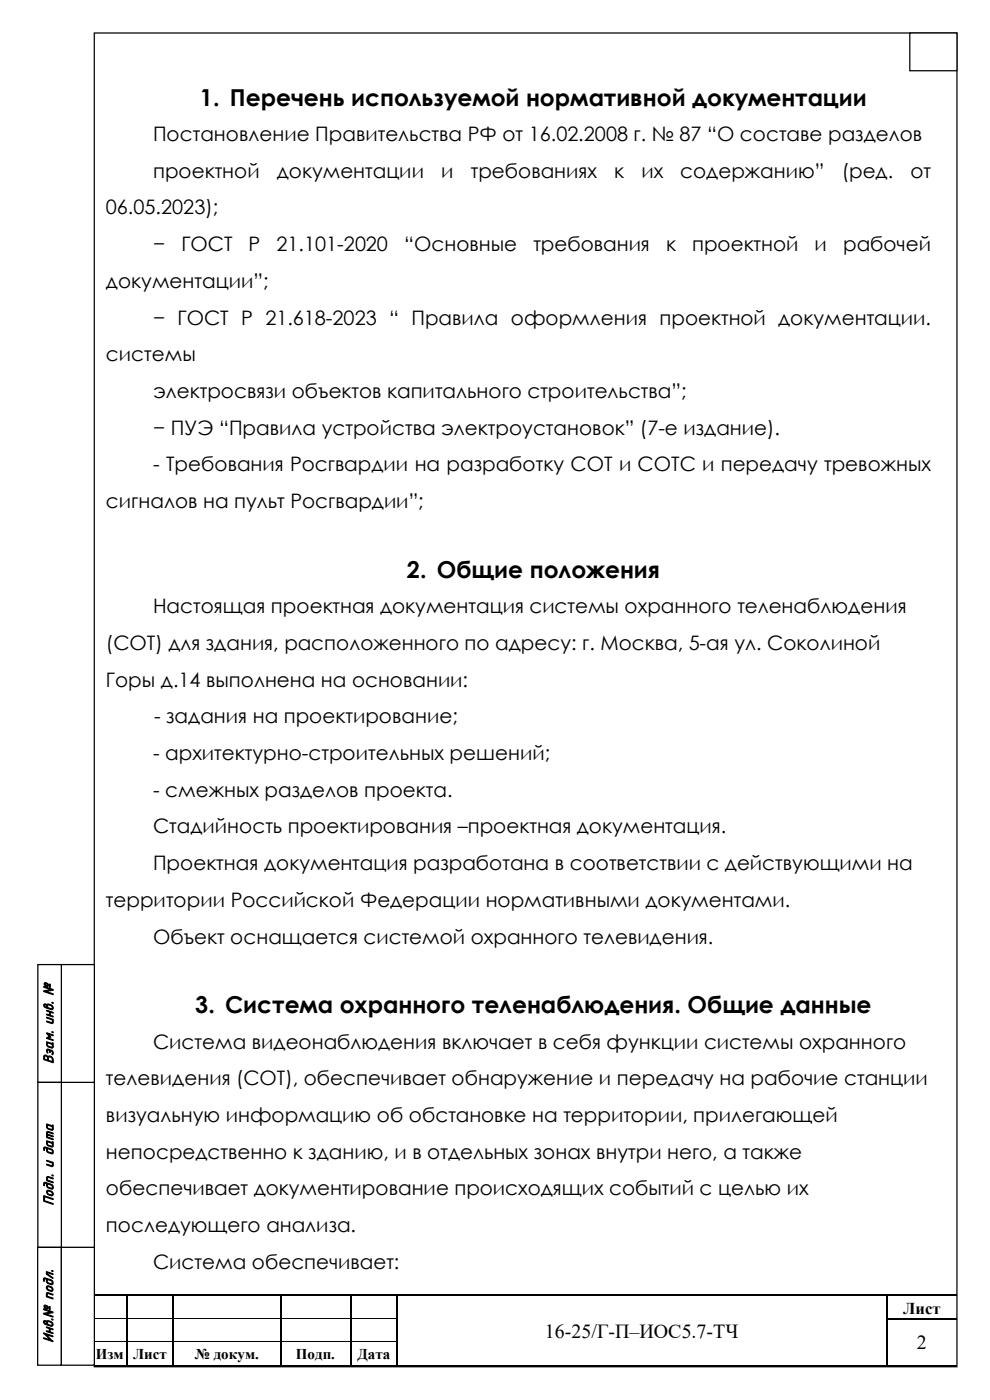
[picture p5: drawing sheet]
<svg xmlns="http://www.w3.org/2000/svg" width="210mm" height="297mm" viewBox="0 0 210 297" stroke-linecap="round" stroke-linejoin="round" font-family="sans-serif">
<defs><g id="words">
<g font-size="5">
<text x="42.4" y="22.4">1. Перечень используемой нормативной документации</text>
<text x="86.3" y="122.6">2. Общие положения</text>
<text x="41.4" y="215">3. Система охранного теленаблюдения. Общие данные</text>
</g>
<g font-size="4.2">
<text x="32.5" y="29.9">Постановление Правительства РФ от 16.02.2008 г. № 87 “О составе разделов</text>
<text x="32.5" y="37.7">проектной</text>
<text x="58.7" y="37.7">документации</text>
<text x="93.6" y="37.7">и</text>
<text x="99.9" y="37.7">требованиях</text>
<text x="130.3" y="37.7">к</text>
<text x="136.1" y="37.7">их</text>
<text x="144.3" y="37.7">содержанию”</text>
<text x="178.6" y="37.7">(ред.</text>
<text x="193.1" y="37.7">от</text>
<text x="22.5" y="45.5">06.05.2023);</text>
<text x="32.5" y="53.3">−</text>
<text x="38.5" y="53.3">ГОСТ</text>
<text x="52.7" y="53.3">Р</text>
<text x="58.7" y="53.3">21.101-2020</text>
<text x="85.7" y="53.3">“Основные</text>
<text x="113.2" y="53.3">требования</text>
<text x="141.3" y="53.3">к</text>
<text x="146.8" y="53.3">проектной</text>
<text x="172.8" y="53.3">и</text>
<text x="178.9" y="53.3">рабочей</text>
<text x="22.5" y="61.1">документации”;</text>
<text x="32.5" y="68.9">− ГОСТ Р 21.618-2023 “ Правила оформления проектной документации.</text>
<text x="22.5" y="76.7">системы</text>
<text x="32.5" y="84.5">электросвязи объектов капитального строительства”;</text>
<text x="32.5" y="92.2">− ПУЭ “Правила устройства электроустановок” (7-е издание).</text>
<text x="32.5" y="100">- Требования Росгвардии на разработку СОТ и СОТС и передачу тревожных</text>
<text x="22.5" y="107.8">сигналов на пульт Росгвардии”;</text>
<text x="32.5" y="130.1">Настоящая проектная документация системы охранного теленаблюдения</text>
<text x="22.5" y="137.9">(СОТ) для здания, расположенного по адресу: г. Москва, 5-ая ул. Соколиной</text>
<text x="22.5" y="145.7">Горы д.14 выполнена на основании:</text>
<text x="32.7" y="153.5">- задания на проектирование;</text>
<text x="32.5" y="161.2">- архитектурно-строительных решений;</text>
<text x="32.5" y="169">- смежных разделов проекта.</text>
<text x="32.5" y="176.8">Стадийность проектирования –проектная документация.</text>
<text x="32.5" y="184.6">Проектная документация разработана в соответствии с действующими на</text>
<text x="22.5" y="192.4">территории Российской Федерации нормативными документами.</text>
<text x="32.5" y="200.2">Объект оснащается системой охранного телевидения.</text>
<text x="32.5" y="222.5">Система видеонаблюдения включает в себя функции системы охранного</text>
<text x="22.5" y="230.3">телевидения (СОТ), обеспечивает обнаружение и передачу на рабочие станции</text>
<text x="22.5" y="238">визуальную информацию об обстановке на территории, прилегающей</text>
<text x="22.5" y="245.8">непосредственно к зданию, и в отдельных зонах внутри него, а также</text>
<text x="22.5" y="253.6">обеспечивает документирование происходящих событий с целью их</text>
<text x="22.5" y="261.4">последующего анализа.</text>
<text x="32.5" y="269.2">Система обеспечивает:</text>
<text x="115.6" y="283.8">16-25/Г-П–ИОС5.7-ТЧ</text>
<text x="194.5" y="286.3">2</text>
</g>
<text font-size="3.5" x="191.6" y="278.9">Лист</text>
<g font-size="3.3">
<text x="11.3" y="225.7" transform="rotate(-90 11.3 225.7)">Взам. инв. №</text>
<text x="11.3" y="255.8" transform="rotate(-90 11.3 255.8)">Подп. и дата</text>
<text x="11.3" y="284.9" transform="rotate(-90 11.3 284.9)">Инв.№ подл.</text>
</g>
<g font-size="3.2">
<text x="20.4" y="288.3">Изм</text>
<text x="28.2" y="288.3">Лист</text>
<text x="41.4" y="288.3">№ докум.</text>
<text x="62.8" y="288.3">Подп.</text>
<text x="75.9" y="288.3">Дата</text>
</g>
</g></defs>
<path d="M20 7h183v283h-183z" fill="none" stroke="#000" stroke-width=".26"/>
<g fill="none" stroke="#000" stroke-width=".25">
<path d="M19.9 274.8h6.9M26.9 274.9v4.8M26.9 279.9v4.7M27 274.8h9.7M36.8 274.9v4.8M36.8 279.9v4.7M36.9 274.8h22.5M59.5 274.9v4.8M59.5 279.9v4.7M59.6 274.8h14.7M74.4 274.9v4.8M74.4 279.9v4.7"/>
<path d="M74.5 274.8h9.7M84.3 274.9v4.8M84.3 279.9v4.7M84.4 274.8h103.6M188.1 274.9v4.8M188.1 279.9v4.7M188.2 274.8h14.7M188.2 279.8h14.7M19.9 289.8h6.9M26.9 284.7v5M27 289.8h9.7M36.8 284.7v5"/>
<path d="M36.9 289.8h22.5M59.5 284.7v5M59.6 289.8h14.7M74.4 284.7v5M74.5 289.8h9.7M84.3 284.7v5M84.4 289.8h103.6M188.1 284.7v5M188.2 289.8h14.7"/>
</g>
<g fill="#000">
<path d="M19.9 279.7h.1zM20 279.7h.1zM26.8 274.7h.2v.2h-.2zM26.8 279.7h.2v.2h-.2zM36.7 274.7h.2v.2h-.2zM36.7 279.7h.2v.2h-.2zM59.4 274.7h.2v.2h-.2zM59.4 279.7h.2v.2h-.2zM74.3 274.7h.2v.2h-.2zM74.3 279.7h.2v.2h-.2zM84.2 274.7h.2v.2h-.2zM84.2 279.7h.2v.2h-.2z"/>
<path d="M188 274.7h.2v.2h-.2zM188 279.7h.2v.2h-.2zM26.8 284.6l.2 .1zM26.8 289.7h.2v.2h-.2zM36.7 284.6l.2 .1zM36.7 289.7h.2v.2h-.2zM59.4 284.6l.2 .1zM59.4 289.7h.2v.2h-.2zM74.3 284.6l.2 .1zM74.3 289.7h.2v.2h-.2zM84.2 284.6l.2 .1zM84.2 289.7h.2v.2h-.2z"/>
<path d="M188 284.6l.2 .1zM188 289.7h.2v.2h-.2z"/>
</g>
<path d="M19.9 274.9v4.8M20.1 279.7h6.7M27 279.7h9.7M36.9 279.7h22.5M59.6 279.7h14.7M74.5 279.7h9.7M19.9 284.7h6.9M27 284.7h9.7M36.9 284.7h22.5M59.6 284.7h14.7M74.5 284.7h9.7" fill="none" stroke="#000" stroke-width=".21"/>
<g fill="#fff" stroke="#000" stroke-width=".26">
<path d="M13 264.7h7v25h-7z" fill-rule="evenodd"/>
<path d="M13 229.7h7v35h-7z" fill-rule="evenodd"/>
<path d="M13 204.7h7v25h-7z" fill-rule="evenodd"/>
<path d="M8 204.7h5v25h-5z" fill-rule="evenodd"/>
<path d="M8 229.7h5v35h-5z" fill-rule="evenodd"/>
<path d="M8 264.7h5v25h-5z" fill-rule="evenodd"/>
<path d="M193 7h10v8h-10z" fill-rule="evenodd"/>
</g>
<use href="#words"/>
</svg>
